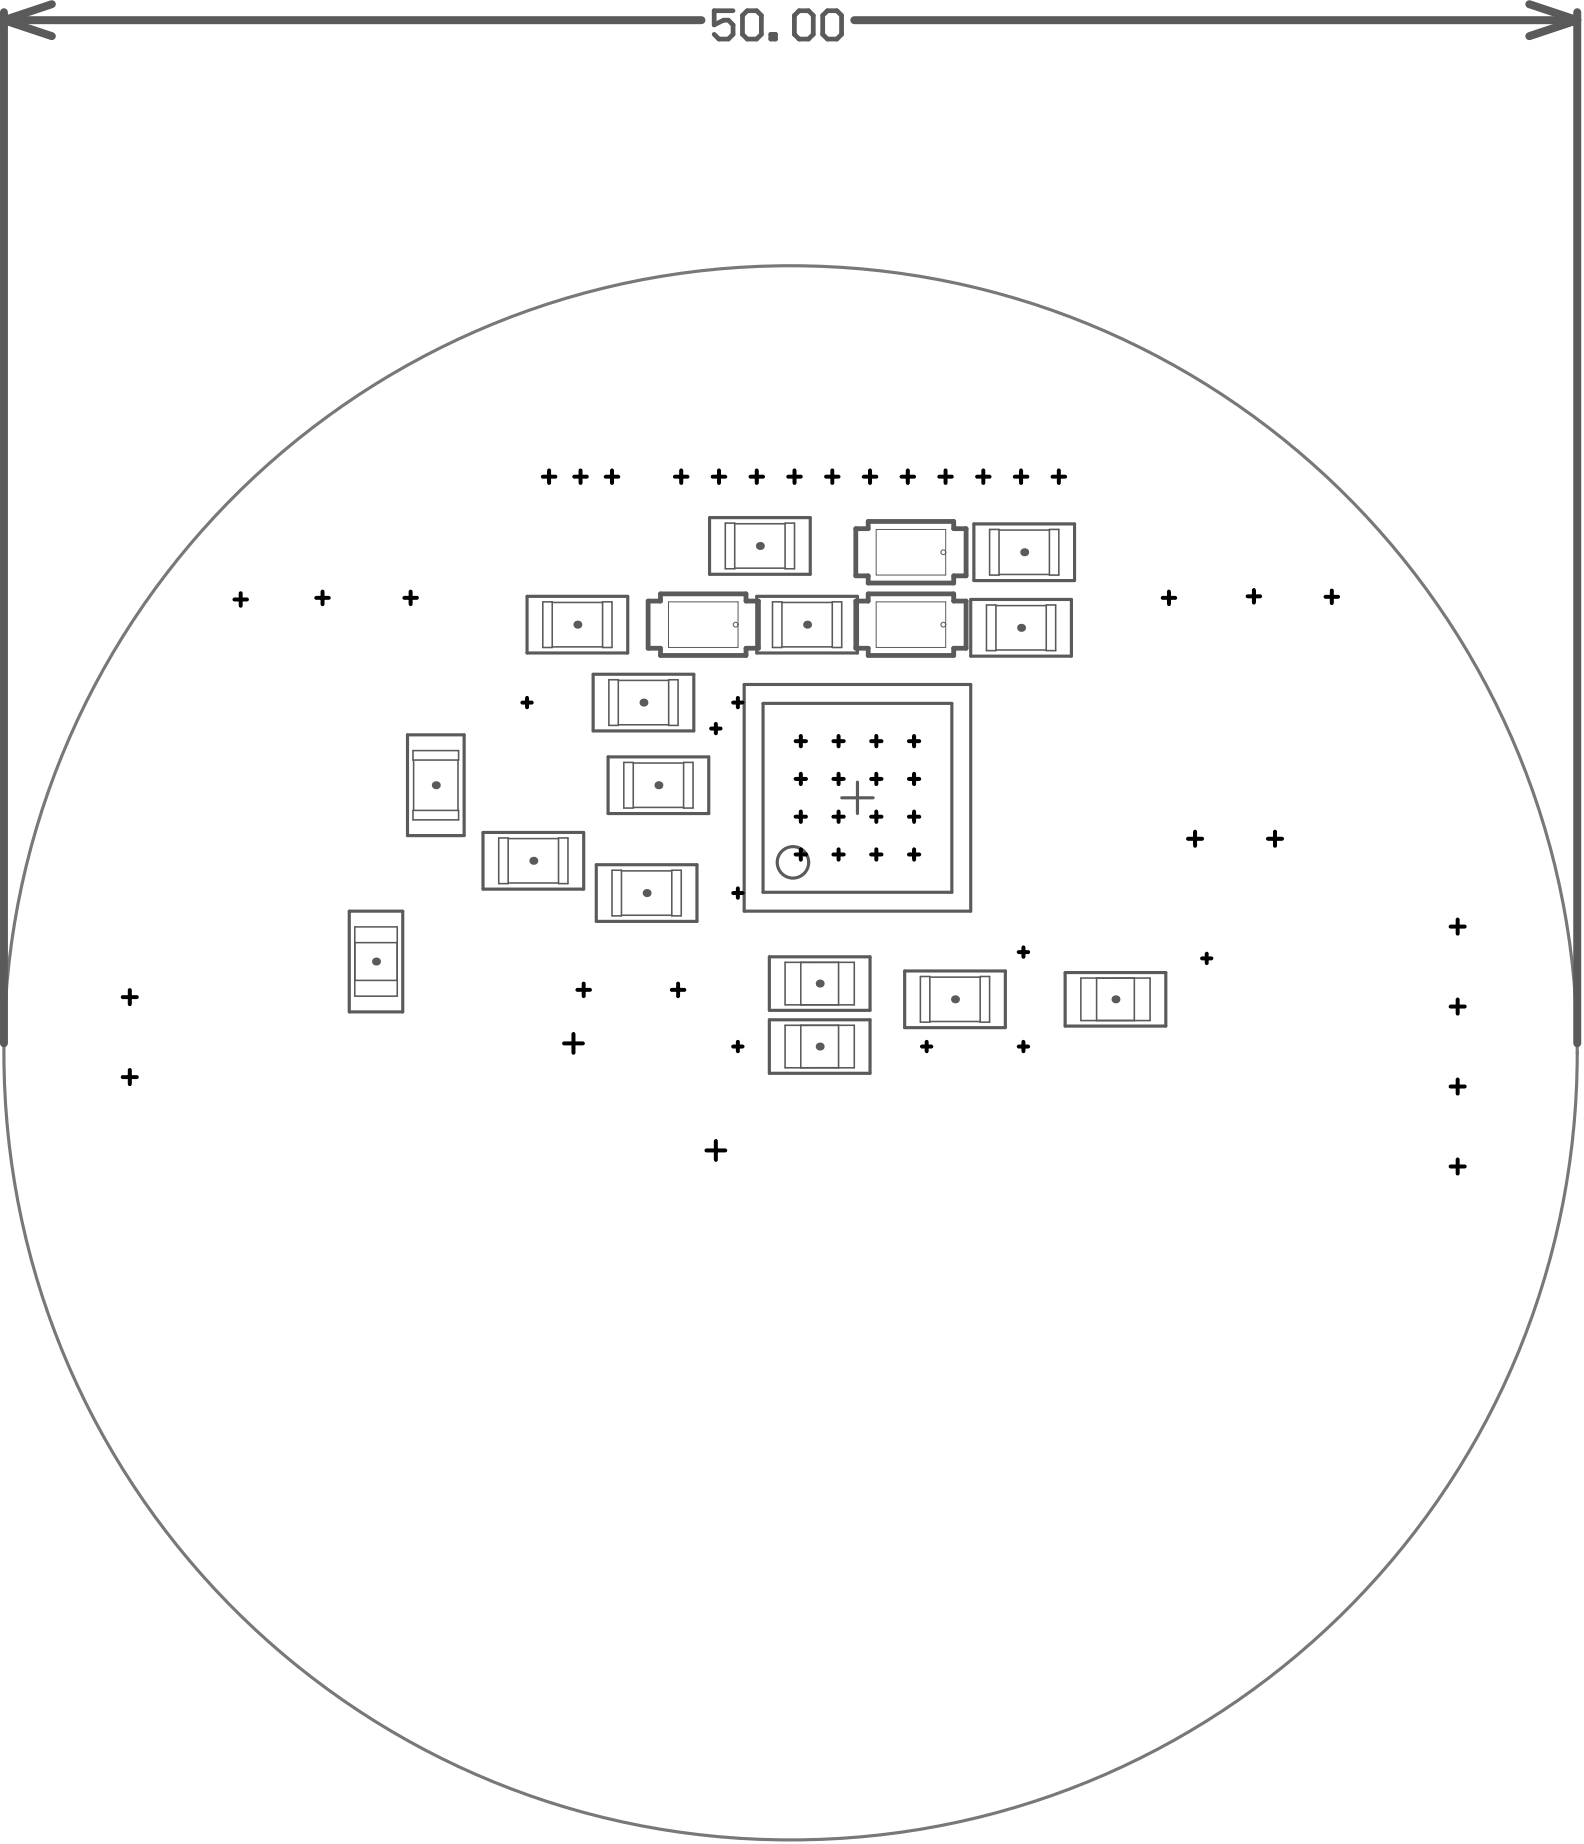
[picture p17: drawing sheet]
<svg xmlns="http://www.w3.org/2000/svg" width="168mm" height="195mm" viewBox="0 0 168 195" stroke-linecap="round" stroke-linejoin="round" font-family="sans-serif">
<path d="M90.5 55.9h1.3v-.7h9.1v.7h1.3v5h-1.3v.8h-9.1v-.8h-1.3zM68.6 63.6h1.3v-.8h9v.8h1.3v5h-1.3v.7h-9v-.7h-1.3zM90.5 63.6h1.3v-.8h9.1v.8h1.3v5h-1.3v.7h-9.1v-.7h-1.3z" fill="none" stroke="#5a5a5a" stroke-width=".51"/>
<g fill="none" stroke="#5a5a5a" stroke-width=".33">
<path d="M75.1 54.8h10.6v6h-10.6zM103 55.4h10.7v6h-10.7zM43.1 77.7h6v10.7h-6zM55.8 63.1h10.6v6h-10.6zM62.7 71.3h10.7v6h-10.7zM78.7 72.4h24v24h-24zM80.1 63.1h10.6v6h-10.6zM102.7 63.4h10.6v6h-10.6zM36.9 96.4h5.7v10.7h-5.7zM51.1 88.1h10.6v6h-10.6zM63.1 91.5h10.6v6h-10.6zM64.3 80.1h10.7v6h-10.7z"/>
<path d="M89 84.4h3.4M90.7 82.7v3.4M81.4 101.2h10.6v5.7h-10.6zM81.4 107.9h10.6v5.7h-10.6zM95.7 102.7h10.7v6h-10.7zM112.7 102.9h10.6v5.7h-10.6z"/>
</g>
<g fill="#5a5a5a">
<circle cx="46.1" cy="83.1" r=".42"/>
<circle cx="56.4" cy="91.1" r=".42"/>
<circle cx="61.1" cy="66.1" r=".42"/>
<circle cx="68.4" cy="94.5" r=".42"/>
<circle cx="69.7" cy="83.1" r=".42"/>
<circle cx="68.1" cy="74.3" r=".42"/>
<circle cx="86.7" cy="110.7" r=".42"/>
<circle cx="86.7" cy="104.1" r=".42"/>
<circle cx="85.4" cy="66.1" r=".42"/>
<circle cx="108.4" cy="58.4" r=".42"/>
<circle cx="118" cy="105.7" r=".42"/>
<circle cx="108" cy="66.4" r=".42"/>
<circle cx="39.8" cy="101.7" r=".42"/>
<circle cx="80.4" cy="57.8" r=".42"/>
<circle cx="101" cy="105.7" r=".42"/>
</g>
<path d="M24.8 52.5a83.2 83.2 0 0 1 137.7 32.3 83.2 83.2 0 0 1-90 109.1 83.2 83.2 0 0 1-57.9-129.1l3.2-4.3 3.3-4.1z" fill="none" stroke="#787878" stroke-width=".33"/>
<g fill="none" stroke="#5a5a5a" stroke-width=".17">
<path d="M76.7 55.3h1v4.9h-1zM77.7 55.4h5.4M83.1 55.3h1v4.9h-1zM104.7 56h1v4.8h-1zM105.7 56.1h5.3M111 56h1v4.8h-1zM43.7 79.4h4.8v1h-4.8zM57.4 63.7h1v4.8h-1zM58.4 68.4h5.3M58.4 63.7h5.3M63.7 63.7h1v4.8h-1zM64.4 71.9h1v4.8h-1z"/>
<path d="M65.4 76.7h5.3M65.4 72h5.3M70.7 71.9h1v4.8h-1zM77.7 60.1h5.4M81.7 63.7h1v4.8h-1zM82.7 68.4h5.3M82.7 63.7h5.3M88 63.7h1v4.8h-1zM104.4 64h1v4.8h-1zM105.4 68.8h5.3M105.4 64.1h5.3M105.7 60.8h5.3"/>
<path d="M110.7 64h1v4.8h-1zM37.5 98.1h4.5v7.3h-4.5zM37.5 99.7h4.5M43.7 85.7h4.8v1h-4.8zM43.8 80.4v5.3M48.4 80.4v5.3M52.8 88.7h1v4.8h-1zM53.8 93.4h5.3M53.8 88.7h5.3M59.1 88.7h1v4.8h-1zM64.7 92.1h1v4.8h-1zM65.7 96.8h5.4"/>
<path d="M65.7 92.1h5.4M66 80.7h1v4.8h-1zM67 80.7h5.3M67 85.4h5.3M71.1 92.1h1v4.8h-1zM72.3 80.7h1v4.8h-1zM37.5 103.7h4.5M84.7 108.5v4.5h-1.6v-4.5h7.3v4.5h-1.7v-4.5M84.7 101.8v4.5h-1.6v-4.5h7.3v4.5h-1.7v-4.5M88.7 113h-4M88.7 106.3h-4M97.4 103.3h1v4.8h-1z"/>
<path d="M98.4 108.1h5.3M98.4 103.4h5.3M103.7 103.3h1v4.8h-1zM114.3 103.5h7.4v4.5h-7.4zM116 103.5v4.5M120 103.5v4.5"/>
</g>
<g fill="none" stroke="#5a5a5a" stroke-width=".11">
<path d="M92.7 56h7.3v4.8h-7.3zM70.7 63.7h7.4v4.8h-7.4zM92.7 63.7h7.3v4.8h-7.3z"/>
<circle cx="99.8" cy="58.4" r=".25"/>
<circle cx="77.8" cy="66.1" r=".25"/>
<circle cx="99.8" cy="66.1" r=".25"/>
</g>
<g fill="none" stroke="#5a5a5a" stroke-width=".33">
<path d="M80.7 74.4h20v20h-20z"/>
<circle cx="83.9" cy="91.2" r="1.66"/>
</g>
<path d="M.4 1.3v109.1M.4 2.1l5.1 1.7M.4 2.1h73.8M5.5 .4l-5.1 1.7M90.4 2.1h76.5M161.8 .4l5.1 1.7M166.9 1.3v109.1M166.9 2.1l-5.1 1.7" fill="none" stroke="#5a5a5a" stroke-width=".84"/>
<path d="M77.5 1.1h-1.9v1.5l1-.5h.4l.5 .5v1l-.5 .5h-.9l-.5-.5M78.5 1.6l.5-.5h1l.5 .5v2l-.5 .5h-1l-.5-.5zM81.5 3.6h.5v.5h-.5zM84 1.6l.5-.5h1l.5 .5v2l-.5 .5h-1l-.5-.5zM87 1.6l.5-.5h1l.5 .5v2l-.5 .5h-1l-.5-.5z" fill="none" stroke="#5a5a5a" stroke-width=".5"/>
<g fill="none" stroke="#000" stroke-width=".42">
<path d="M57.4 50.4h1.4M58.1 49.8v1.3M60.7 50.4h1.4M61.4 49.8v1.3M64.1 50.4h1.3M64.7 49.8v1.3M71.4 50.4h1.3M72.1 49.8v1.3M75.4 50.4h1.3M76.1 49.8v1.3M79.4 50.4h1.3M80.1 49.8v1.3"/>
<path d="M83.4 50.4h1.3M84.1 49.8v1.3M87.4 50.4h1.3M88 49.8v1.3M91.4 50.4h1.3M92 49.8v1.3M95.4 50.4h1.3M96 49.8v1.3M99.4 50.4h1.3M100 49.8v1.3M103.4 50.4h1.3M104 49.8v1.3"/>
<path d="M107.4 50.4h1.3M108 49.8v1.3M111.3 50.4h1.4M112 49.8v1.3M24.8 63.4h1.3M25.5 62.8v1.3M33.5 63.3h1.3M34.1 62.6v1.3M42.8 63.3h1.3M43.4 62.6v1.3M55.3 74.3h1M55.8 73.8v1"/>
<path d="M75.2 77.1h1M75.7 76.6v1M77.6 74.3h1M78.1 73.8v1M84.2 78.4h1.1M84.7 77.9v1.1M88.2 78.4h1.1M88.7 77.9v1.1M92.2 78.4h1.1M92.7 77.9v1.1M96.2 78.4h1M96.7 77.9v1.1"/>
<path d="M123 63.3h1.3M123.7 62.6v1.3M132 63.1h1.3M132.7 62.4v1.4M140.2 63.1h1.4M140.9 62.5v1.3M77.6 94.5h1M78.1 94v1M84.2 82.4h1.1M84.2 86.4h1.1M84.2 90.4h1.1M84.7 81.9v1.1"/>
<path d="M84.7 85.9v1.1M84.7 89.9v1.1M88.2 82.4h1.1M88.2 86.4h1.1M88.2 90.4h1.1M88.7 81.9v1.1M88.7 85.9v1.1M88.7 89.9v1.1M92.2 82.4h1.1M92.2 86.4h1.1M92.2 90.4h1.1M92.7 81.9v1.1"/>
<path d="M92.7 85.9v1.1M92.7 89.9v1.1M96.2 82.4h1M96.2 86.4h1M96.2 90.4h1M96.7 81.9v1.1M96.7 85.9v1.1M96.7 89.9v1.1M125.7 88.7h1.5M126.4 88v1.5M134.1 88.7h1.5M134.9 88v1.5"/>
<path d="M153.5 98h1.5M154.2 97.3v1.5M13 114h1.5M13 105.5h1.5M13.7 104.7v1.5M13.7 113.2v1.5M59.7 110.4h2M60.7 109.4v2M61.1 104.7h1.3M61.7 104.1v1.3M71.1 104.7h1.3M71.7 104.1v1.3"/>
<path d="M77.6 110.7h1M78.1 110.2v1M97.5 110.7h1M98 110.2v1M107.8 100.7h1M107.8 110.7h1M108.3 100.2v1M108.3 110.2v1M127.2 101.4h1M127.7 100.9v1M153.5 114.9h1.5M153.5 106.5h1.5"/>
<path d="M154.2 105.7v1.5M154.2 114.2v1.5M74.7 121.7h2M75.7 120.7v2M153.5 123.4h1.5M154.2 122.7v1.5"/>
</g>
</svg>
